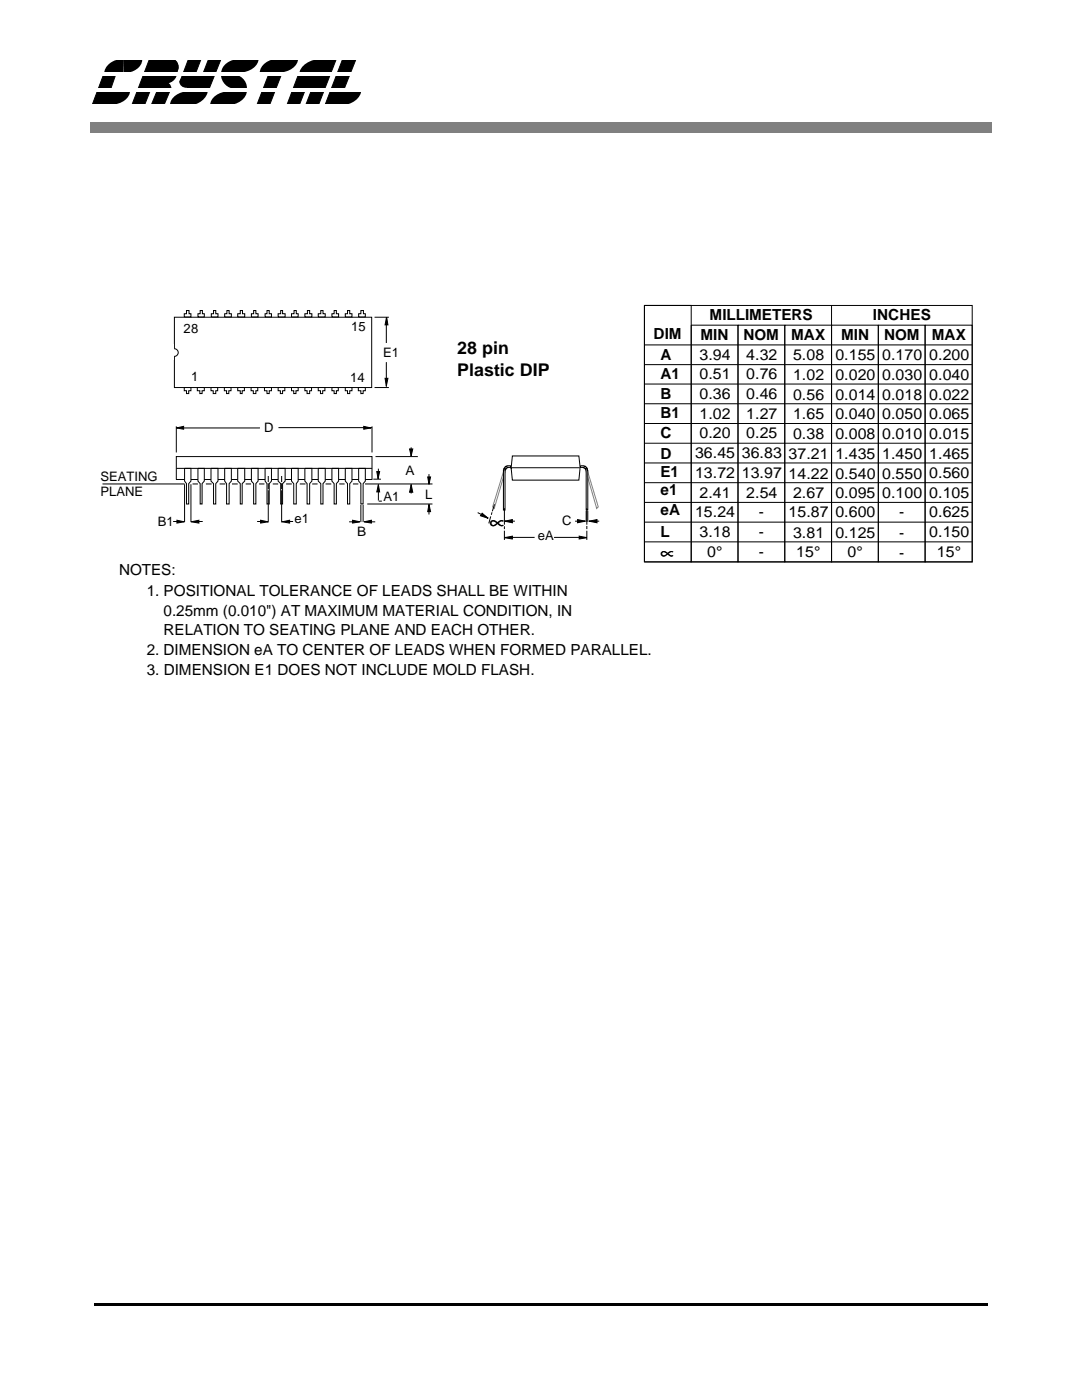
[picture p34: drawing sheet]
<svg xmlns="http://www.w3.org/2000/svg" width="216mm" height="279mm" viewBox="0 0 216 279" stroke-linecap="round" stroke-linejoin="round" font-family="sans-serif">
<defs><g id="words">
<text font-size="4.4" x="97.7" y="105.5">∝</text>
<text font-size="3.9" x="131.8" y="111.6">∝</text>
<g font-size="3.5">
<text x="91.2" y="70.7">28 pin</text>
<text x="91.2" y="75.1">Plastic DIP</text>
</g>
<g font-size="3">
<text x="141.6" y="63.9">MILLIMETERS</text>
<text x="174.2" y="63.9">INCHES</text>
<text x="130.4" y="67.6">DIM</text>
<text x="131.8" y="71.9">A</text>
<text x="139.6" y="71.8">3.94</text>
<text x="139.8" y="67.8">MIN</text>
<text x="148.3" y="67.8">NOM</text>
<text x="148.9" y="71.8">4.32</text>
<text x="157.9" y="67.8">MAX</text>
<text x="158.2" y="71.9">5.08</text>
<text x="166.7" y="71.9">0.155</text>
<text x="167.8" y="67.8">MIN</text>
<text x="176" y="71.9">0.170</text>
<text x="176.4" y="67.8">NOM</text>
<text x="185.4" y="71.9">0.200</text>
<text x="185.9" y="67.8">MAX</text>
<text x="131.8" y="75.6">A1</text>
<text x="139.6" y="75.7">0.51</text>
<text x="148.9" y="75.7">0.76</text>
<text x="158.2" y="75.9">1.02</text>
<text x="166.7" y="75.9">0.020</text>
<text x="176" y="75.9">0.030</text>
<text x="185.4" y="75.8">0.040</text>
<text x="131.8" y="83.4">B1</text>
<text x="131.8" y="79.6">B</text>
<text x="139.6" y="83.6">1.02</text>
<text x="139.6" y="79.6">0.36</text>
<text x="148.9" y="83.6">1.27</text>
<text x="148.9" y="79.6">0.46</text>
<text x="158.2" y="83.7">1.65</text>
<text x="158.2" y="79.8">0.56</text>
<text x="166.7" y="83.7">0.040</text>
<text x="166.7" y="79.8">0.014</text>
<text x="176" y="83.7">0.050</text>
<text x="176" y="79.8">0.018</text>
<text x="185.4" y="83.7">0.065</text>
<text x="185.4" y="79.8">0.022</text>
<text x="131.8" y="87.5">C</text>
<text x="139.6" y="87.5">0.20</text>
<text x="148.9" y="87.5">0.25</text>
<text x="158.2" y="87.6">0.38</text>
<text x="166.7" y="87.6">0.008</text>
<text x="176" y="87.6">0.010</text>
<text x="185.4" y="87.6">0.015</text>
<text x="131.8" y="95.3">E1</text>
<text x="131.8" y="91.5">D</text>
<text x="138.7" y="95.4">13.72</text>
<text x="138.7" y="91.4">36.45</text>
<text x="148" y="95.4">13.97</text>
<text x="148" y="91.4">36.83</text>
<text x="157.4" y="95.5">14.22 0.540</text>
<text x="157.4" y="91.6">37.21</text>
<text x="166.7" y="91.6">1.435</text>
<text x="176" y="95.5">0.550</text>
<text x="176" y="91.6">1.450</text>
<text x="185.4" y="95.4">0.560</text>
<text x="185.4" y="91.6">1.465</text>
<text x="131.8" y="98.7">e1</text>
<text x="139.6" y="99.3">2.41</text>
<text x="148.9" y="99.3">2.54</text>
<text x="158.2" y="99.4">2.67</text>
<text x="166.7" y="99.4">0.095</text>
<text x="176" y="99.4">0.100</text>
<text x="185.4" y="99.4">0.105</text>
<text x="131.8" y="102.9">eA</text>
<text x="131.8" y="107.1">L</text>
<text x="138.7" y="103.2">15.24</text>
<text x="139.6" y="107.2">3.18</text>
<text x="151.4" y="107.2">-</text>
<text x="151.4" y="103.2">-</text>
<text x="157.4" y="103.2">15.87</text>
<text x="158.2" y="107.3">3.81</text>
<text x="166.7" y="107.3">0.125</text>
<text x="166.7" y="103.2">0.600</text>
<text x="179.5" y="107.4">-</text>
<text x="179.5" y="103.3">-</text>
<text x="185.4" y="107.2">0.150</text>
<text x="185.4" y="103.2">0.625</text>
<text x="141.1" y="111.1">0°</text>
<text x="151.4" y="111.1">-</text>
<text x="158.9" y="111.3">15°</text>
<text x="169.1" y="111.3">0°</text>
<text x="179.5" y="111.3">-</text>
<text x="186.9" y="111.2">15°</text>
<text x="23.7" y="114.8">NOTES:</text>
<text x="29.3" y="119">1. POSITIONAL TOLERANCE OF LEADS SHALL BE WITHIN</text>
<text x="32.6" y="122.9">0.25mm (0.010&quot;) AT MAXIMUM MATERIAL CONDITION, IN</text>
<text x="29.3" y="130.7">2. DIMENSION eA TO CENTER OF LEADS WHEN FORMED PARALLEL.</text>
<text x="32.6" y="126.8">RELATION TO SEATING PLANE AND EACH OTHER.</text>
<text x="29.3" y="134.6">3. DIMENSION E1 DOES NOT INCLUDE MOLD FLASH.</text>
</g>
<g font-size="2.6">
<text x="36.6" y="66.4">28</text>
<text x="70" y="66">15</text>
<text x="76.5" y="71.2">E1</text>
<text x="38.2" y="75.9">1</text>
<text x="69.9" y="76.3">14</text>
<text x="52.7" y="86.3">D</text>
<text x="20.1" y="95.9">SEATING</text>
<text x="80.9" y="94.8">A</text>
<text x="20.1" y="99">PLANE</text>
<text x="76.5" y="100.1">A1</text>
<text x="84.8" y="99.6">L</text>
<text x="31.5" y="105">B1</text>
<text x="58.7" y="104.3">e1</text>
<text x="71.2" y="107.1">B</text>
<text x="107.3" y="107.8">eA</text>
<text x="112.2" y="104.7">C</text>
</g>
</g></defs>
<g fill="#000">
<path d="M20.9 18h1.5v3h-1.5z" fill-rule="evenodd"/>
<path d="M22.1 18h3.9a3.5 3.5 0 0 1-3.8 2.9z" fill-rule="evenodd"/>
<path d="M24.6 11.9h3.8a3.4 3.4 0 0 1-3.7 2.7z" fill-rule="evenodd"/>
<path d="M21.4 13.1a4.2 4.2 0 0 1 3.2-1.4v3.1h-3.8a2.57 2.57 0 0 1 .6-1.7z" fill-rule="evenodd"/>
<path d="M29.8 11.7h2.6l-3.6 9.3h-2.5z" fill-rule="evenodd"/>
<path d="M29.9 11.5h3.5v6.5h-3.5z" fill-rule="evenodd"/>
<path d="M31.4 17.8h2.6l-1.3 3.2h-2.5z" fill-rule="evenodd"/>
<path d="M32.6 16.3a1.5 1.5 0 0 1 1.5 1.4h-1.6z" fill-rule="evenodd"/>
<path d="M31.8 12.6a2.07 2.07 0 0 1 2.6-.3 2.07 2.07 0 0 1 .8 2.5 2.02 2.02 0 0 1-2.3 1.7 2.02 2.02 0 0 1-1.7-2.3l.1-.6z" fill-rule="evenodd"/>
<path d="M32.9 12.2a1.63 1.63 0 0 1 2.2 .1 1.63 1.63 0 0 1 0 2.2 1.63 1.63 0 0 1-2.2 .1 1.81 1.81 0 0 1 0-2.4z" fill-rule="evenodd"/>
<path d="M37.3 17.7l4.2 .1a3.9 3.9 0 0 1-4.1 3.3z" fill-rule="evenodd"/>
<path d="M37.4 14.9h3.4v2.9h-3.4z" fill-rule="evenodd"/>
<path d="M37.7 11.7h2.4l-1.7 4.7h-2.5z" fill-rule="evenodd"/>
<path d="M36.1 15.7a1.46 1.46 0 0 1 1.5-.4 1.46 1.46 0 0 1 1 1.1 1.43 1.43 0 0 1-1.4 1.1 1.43 1.43 0 0 1-1.4-1.1z" fill-rule="evenodd"/>
<path d="M41.6 11.6h2.6l-2.4 6h-2.4l2.3-6z" fill-rule="evenodd"/>
<path d="M44.6 13.8l.2 .7h-.5z" fill-rule="evenodd"/>
<path d="M45.1 18h4.2a3.7 3.7 0 0 1-4 3z" fill-rule="evenodd"/>
<path d="M46.3 14.8a2.88 2.88 0 0 1 3 2.9l-3-.1z" fill-rule="evenodd"/>
<path d="M44.1 14.8l2.8-.1 .1 3a2.89 2.89 0 0 1-2.9-2.9z" fill-rule="evenodd"/>
<path d="M47.7 11.6h3.9a3.5 3.5 0 0 1-3.8 2.9z" fill-rule="evenodd"/>
<path d="M44.8 13a4.3 4.3 0 0 1 3.2-1.3l-.1 2.9h-3.8a2.33 2.33 0 0 1 .7-1.6z" fill-rule="evenodd"/>
<path d="M54.7 11.9l2.6-.1-3.6 9.3h-2.5z" fill-rule="evenodd"/>
<path d="M59.6 14.9h2.5l-2.3 6h-2.5z" fill-rule="evenodd"/>
<path d="M60.6 14.8h3.5v3h-3.5z" fill-rule="evenodd"/>
<path d="M64.5 11.9l2.6-.2-3.6 9.4h-2.5z" fill-rule="evenodd"/>
<path d="M66.9 19.1h2v1.8h-2z" fill-rule="evenodd"/>
<path d="M67.9 17.8h4.2a3.9 3.9 0 0 1-4.2 3.2z" fill-rule="evenodd"/>
<path d="M68.4 11.7h2.7l-3.7 9.3h-2.6z" fill-rule="evenodd"/>
<path d="M34.6 19.4a4.8 4.8 0 0 1 3.4-1.2v2.8l-4.1 .1a2.25 2.25 0 0 1 .7-1.7z" fill-rule="evenodd"/>
<path d="M42.6 19.5a4.3 4.3 0 0 1 3.2-1.3v2.9h-3.9a2.31 2.31 0 0 1 .7-1.6z" fill-rule="evenodd"/>
</g>
<g fill="none" stroke="#000" stroke-width=".2">
<path d="M20.9 18h1.5v3h-1.5zM29.8 11.7l-3.5 9.3h2.5l3.6-9.3h-2.5M29.9 11.5h3.6v6.5h-3.6zM31.5 17.8l-1.3 3.2h2.5l1.3-3.2h-2.6M34.1 17.7a1.46 1.46 0 0 0-1.5-1.4v1.4h1.6M37.4 14.9h3.5v3h-3.5zM37.7 11.7l-1.8 4.7h2.5l1.7-4.7h-2.4M41.6 11.6h2.6l-2.4 6h-2.4l2.3-6M44.6 13.8l-.3 .7h.5l-.2-.7M54.7 11.9l2.6-.1-3.6 9.3h-2.5zM59.6 14.9h2.5l-2.3 6h-2.5zM60.6 14.8h3.5v3h-3.5z"/>
<path d="M64.5 11.9l-3.5 9.2h2.5l3.6-9.4-2.5 .2M66.9 19.1h2.1v1.9h-2.1zM68.4 11.7l-3.6 9.3h2.6l3.7-9.3h-2.6"/>
</g>
<g fill="#000" stroke="#000" stroke-width=".2">
<path d="M31.8 12.6a2.07 2.07 0 0 1 2.6-.3 2.07 2.07 0 0 1 .8 2.5 2.02 2.02 0 0 1-2.3 1.7 2.02 2.02 0 0 1-1.7-2.3l.1-.6z" fill-rule="evenodd"/>
<path d="M32.9 12.2a1.63 1.63 0 0 1 2.2 .1 1.63 1.63 0 0 1 0 2.2 1.63 1.63 0 0 1-2.2 .1 1.81 1.81 0 0 1 0-2.4z" fill-rule="evenodd"/>
</g>
<path d="M35.3 11h10v.8h-10z" fill-rule="evenodd" fill="#fff"/>
<g fill="#000">
<path d="M20.7 14.8h2.4l-2.1 6.1h-2.6z" fill-rule="evenodd"/>
<path d="M55.6 11.6l3.9 .1a3.5 3.5 0 0 1-3.9 2.8z" fill-rule="evenodd"/>
<path d="M52.5 13a4.3 4.3 0 0 1 3.3-1.3v2.9l-4 .1a2.37 2.37 0 0 1 .7-1.7z" fill-rule="evenodd"/>
<path d="M60.4 13.3a5.7 5.7 0 0 1 4.2-1.6v3.2l-4.9 .1a2.4 2.4 0 0 1 .7-1.7z" fill-rule="evenodd"/>
</g>
<path d="M20.7 14.8h2.4l-2.1 6.1h-2.6z" fill="none" stroke="#000" stroke-width=".2"/>
<g fill="#fff">
<path d="M19.6 14.4h52.7v.6h-52.7z" fill-rule="evenodd"/>
<path d="M21.1 11.3h52.7v.6h-52.7z" fill-rule="evenodd"/>
<path d="M18.3 20.8h53.5v.5h-53.5z" fill-rule="evenodd"/>
<path d="M17.8 17.6h54.9v.6h-54.9z" fill-rule="evenodd"/>
</g>
<g fill="#808080">
<path d="M18 24.4h1v2.1h-1z"/>
<path d="M196.8 24.4h1.1v2.1h-1.1z"/>
<path d="M19 24.4h177.8v2.1h-177.8z"/>
</g>
<path d="M18.8 260.1h.2v.5h-.2zM19 260.1h177.8v.5h-177.8zM196.8 260.1h.3v.5h-.3z" fill="#000"/>
<g fill="#fff">
<path d="M18.8 262.9h178v8.8h-178z" fill-rule="evenodd"/>
<path d="M20.1 61h173.9v74.3h-173.9z" fill-rule="evenodd"/>
</g>
<path d="M128.6 61h9.3v51.1h-9.3zM137.9 64.9h9.4v47.2h-9.4zM147.3 64.9h9.3v47.2h-9.3zM156.6 64.9h9.3v47.2h-9.3zM165.9 64.9h9.4v47.2h-9.4zM175.3 64.9h9.3v47.2h-9.3zM184.6 64.9h9.4v47.2h-9.4zM102 93.3l.2 2.5h13.3l.3-2.5-.3-2.3h-13.3l-.2 2.5M102 93.3h13.8" fill="none" stroke="#000" stroke-width=".2"/>
<path d="M34.8 63.3h39.3v14h-39.3z" fill-rule="evenodd" fill="#fff"/>
<path d="M34.8 63.3h39.4v14h-39.4zM74.7 63.3h2.9M74.7 77.3h2.9" fill="none" stroke="#000" stroke-width=".2"/>
<path d="M36.8 77.3h1.3v.7h-.4v.5h-.5v-.5h-.4z" fill-rule="evenodd" fill="#fff"/>
<path d="M36.8 77.3h1.3v.7h-.4v.5h-.5v-.5h-.4z" fill="none" stroke="#000" stroke-width=".2"/>
<path d="M39.4 77.3h1.4v.7h-.5v.5h-.4v-.5h-.5z" fill-rule="evenodd" fill="#fff"/>
<path d="M39.4 77.3h1.4v.7h-.5v.5h-.4v-.5h-.5z" fill="none" stroke="#000" stroke-width=".2"/>
<path d="M42.1 77.3h1.3v.7h-.3v.5h-.6v-.5h-.4z" fill-rule="evenodd" fill="#fff"/>
<path d="M42.1 77.3h1.3v.7h-.3v.5h-.6v-.5h-.4z" fill="none" stroke="#000" stroke-width=".2"/>
<path d="M44.8 77.3h1.3v.7h-.4v.5h-.5v-.5h-.4z" fill-rule="evenodd" fill="#fff"/>
<path d="M44.8 77.3h1.3v.7h-.4v.5h-.5v-.5h-.4z" fill="none" stroke="#000" stroke-width=".2"/>
<path d="M47.4 77.3h1.4v.7h-.5v.5h-.4v-.5h-.5z" fill-rule="evenodd" fill="#fff"/>
<path d="M47.4 77.3h1.4v.7h-.5v.5h-.4v-.5h-.5z" fill="none" stroke="#000" stroke-width=".2"/>
<path d="M50.1 77.3h1.3v.7h-.3v.5h-.6v-.5h-.4z" fill-rule="evenodd" fill="#fff"/>
<path d="M50.1 77.3h1.3v.7h-.3v.5h-.6v-.5h-.4z" fill="none" stroke="#000" stroke-width=".2"/>
<path d="M68.9 77.3h1.3v.7h-.4v.5h-.5v-.5h-.4z" fill-rule="evenodd" fill="#fff"/>
<path d="M68.9 77.3h1.3v.7h-.4v.5h-.5v-.5h-.4z" fill="none" stroke="#000" stroke-width=".2"/>
<path d="M71.5 77.3h1.4v.7h-.4v.5h-.5v-.5h-.5z" fill-rule="evenodd" fill="#fff"/>
<path d="M71.5 77.3h1.4v.7h-.4v.5h-.5v-.5h-.5z" fill="none" stroke="#000" stroke-width=".2"/>
<path d="M52.8 77.3h1.4v.7h-.5v.5h-.4v-.5h-.5z" fill-rule="evenodd" fill="#fff"/>
<path d="M52.8 77.3h1.4v.7h-.5v.5h-.4v-.5h-.5z" fill="none" stroke="#000" stroke-width=".2"/>
<path d="M55.5 77.3h1.3v.7h-.4v.5h-.5v-.5h-.4z" fill-rule="evenodd" fill="#fff"/>
<path d="M55.5 77.3h1.3v.7h-.4v.5h-.5v-.5h-.4z" fill="none" stroke="#000" stroke-width=".2"/>
<path d="M58.2 77.3h1.3v.7h-.4v.5h-.5v-.5h-.4z" fill-rule="evenodd" fill="#fff"/>
<path d="M58.2 77.3h1.3v.7h-.4v.5h-.5v-.5h-.4z" fill="none" stroke="#000" stroke-width=".2"/>
<path d="M60.8 77.3h1.4v.7h-.4v.5h-.5v-.5h-.5z" fill-rule="evenodd" fill="#fff"/>
<path d="M60.8 77.3h1.4v.7h-.4v.5h-.5v-.5h-.5z" fill="none" stroke="#000" stroke-width=".2"/>
<path d="M63.5 77.3h1.3v.7h-.4v.5h-.5v-.5h-.4z" fill-rule="evenodd" fill="#fff"/>
<path d="M63.5 77.3h1.3v.7h-.4v.5h-.5v-.5h-.4z" fill="none" stroke="#000" stroke-width=".2"/>
<path d="M66.2 77.3h1.3v.7h-.4v.5h-.4v-.5h-.5z" fill-rule="evenodd" fill="#fff"/>
<path d="M66.2 77.3h1.3v.7h-.4v.5h-.4v-.5h-.5z" fill="none" stroke="#000" stroke-width=".2"/>
<path d="M56 62h.4v.6h.5v.6h-1.4v-.6h.5z" fill-rule="evenodd" fill="#fff"/>
<path d="M56 62h.4v.6h.5v.6h-1.4v-.6h.5z" fill="none" stroke="#000" stroke-width=".2"/>
<path d="M53.3 62h.4v.6h.5v.6h-1.3v-.6h.4z" fill-rule="evenodd" fill="#fff"/>
<path d="M53.3 62h.4v.6h.5v.6h-1.3v-.6h.4z" fill="none" stroke="#000" stroke-width=".2"/>
<path d="M61.3 62h.5v.6h.4v.6h-1.4v-.6h.5z" fill-rule="evenodd" fill="#fff"/>
<path d="M61.3 62h.5v.6h.4v.6h-1.4v-.6h.5z" fill="none" stroke="#000" stroke-width=".2"/>
<path d="M58.7 62h.4v.6h.4v.6h-1.3v-.6h.5z" fill-rule="evenodd" fill="#fff"/>
<path d="M58.7 62h.4v.6h.4v.6h-1.3v-.6h.5z" fill="none" stroke="#000" stroke-width=".2"/>
<path d="M66.7 62h.4v.6h.5v.6h-1.4v-.6h.5z" fill-rule="evenodd" fill="#fff"/>
<path d="M66.7 62h.4v.6h.5v.6h-1.4v-.6h.5z" fill="none" stroke="#000" stroke-width=".2"/>
<path d="M64 62h.5v.6h.4v.6h-1.4v-.6h.5z" fill-rule="evenodd" fill="#fff"/>
<path d="M64 62h.5v.6h.4v.6h-1.4v-.6h.5z" fill="none" stroke="#000" stroke-width=".2"/>
<path d="M72 62h.5v.6h.4v.6h-1.3v-.6h.4z" fill-rule="evenodd" fill="#fff"/>
<path d="M72 62h.5v.6h.4v.6h-1.3v-.6h.4z" fill="none" stroke="#000" stroke-width=".2"/>
<path d="M69.3 62h.5v.6h.4v.6h-1.3v-.6h.4z" fill-rule="evenodd" fill="#fff"/>
<path d="M69.3 62h.5v.6h.4v.6h-1.3v-.6h.4z" fill="none" stroke="#000" stroke-width=".2"/>
<path d="M37.2 62h.5v.6h.4v.6h-1.3v-.6h.4z" fill-rule="evenodd" fill="#fff"/>
<path d="M37.2 62h.5v.6h.4v.6h-1.3v-.6h.4z" fill="none" stroke="#000" stroke-width=".2"/>
<path d="M45.3 62h.4v.6h.5v.6h-1.4v-.6h.5z" fill-rule="evenodd" fill="#fff"/>
<path d="M45.3 62h.4v.6h.5v.6h-1.4v-.6h.5z" fill="none" stroke="#000" stroke-width=".2"/>
<path d="M39.9 62h.5v.6h.4v.6h-1.3v-.6h.4z" fill-rule="evenodd" fill="#fff"/>
<path d="M39.9 62h.5v.6h.4v.6h-1.3v-.6h.4z" fill="none" stroke="#000" stroke-width=".2"/>
<path d="M42.6 62h.5v.6h.4v.6h-1.3v-.6h.4z" fill-rule="evenodd" fill="#fff"/>
<path d="M42.6 62h.5v.6h.4v.6h-1.3v-.6h.4z" fill="none" stroke="#000" stroke-width=".2"/>
<path d="M50.6 62h.5v.6h.4v.6h-1.3v-.6h.4z" fill-rule="evenodd" fill="#fff"/>
<path d="M50.6 62h.5v.6h.4v.6h-1.3v-.6h.4z" fill="none" stroke="#000" stroke-width=".2"/>
<path d="M47.9 62h.5v.6h.4v.6h-1.4v-.6h.5z" fill-rule="evenodd" fill="#fff"/>
<path d="M47.9 62h.5v.6h.4v.6h-1.4v-.6h.5z" fill="none" stroke="#000" stroke-width=".2"/>
<g fill="#fff">
<path d="M32.4 68.6h2.3v3.2h-2.3z" fill-rule="evenodd"/>
<path d="M35.2 91.1h39v4.6h-39z" fill-rule="evenodd"/>
<circle cx="36.6" cy="75.4" r=".76"/>
<circle cx="34.8" cy="70.4" r=".76"/>
</g>
<circle cx="34.8" cy="70.4" r=".76" fill="#fff" stroke="#000" stroke-width=".2"/>
<path d="M35.2 91.1h39v4.6h-39zM35.2 85.1v5.2M74.2 85.1v5.2" fill="none" stroke="#000" stroke-width=".2"/>
<path d="M36.8 93.5h1.3v2.5l-.4 .5v4.1h-.5v-4.1l-.4-.5z" fill-rule="evenodd" fill="#fff"/>
<path d="M36.8 93.5h1.3v2.5l-.4 .5v4.1h-.5v-4.1l-.4-.5z" fill="none" stroke="#000" stroke-width=".2"/>
<path d="M39.5 93.5h1.3v2.5l-.5 .5v4.1h-.4v-4.1l-.4-.5z" fill-rule="evenodd" fill="#fff"/>
<path d="M39.5 93.5h1.3v2.5l-.5 .5v4.1h-.4v-4.1l-.4-.5z" fill="none" stroke="#000" stroke-width=".2"/>
<path d="M42.1 93.5h1.4v2.5l-.4 .5v4.1h-.5v-4.1l-.5-.5z" fill-rule="evenodd" fill="#fff"/>
<path d="M42.1 93.5h1.4v2.5l-.4 .5v4.1h-.5v-4.1l-.5-.5z" fill="none" stroke="#000" stroke-width=".2"/>
<path d="M44.8 93.5h1.4v2.5l-.5 .5v4.1h-.5v-4.1l-.4-.5z" fill-rule="evenodd" fill="#fff"/>
<path d="M44.8 93.5h1.4v2.5l-.5 .5v4.1h-.5v-4.1l-.4-.5z" fill="none" stroke="#000" stroke-width=".2"/>
<path d="M47.4 93.5h1.4v2.5l-.5 .5v4.1h-.4v-4.1l-.5-.5z" fill-rule="evenodd" fill="#fff"/>
<path d="M47.4 93.5h1.4v2.5l-.5 .5v4.1h-.4v-4.1l-.5-.5z" fill="none" stroke="#000" stroke-width=".2"/>
<path d="M50.2 93.5h1.3v2.5l-.4 .5v4.1h-.5v-4.1l-.4-.5z" fill-rule="evenodd" fill="#fff"/>
<path d="M50.2 93.5h1.3v2.5l-.4 .5v4.1h-.5v-4.1l-.4-.5z" fill="none" stroke="#000" stroke-width=".2"/>
<path d="M68.9 93.5h1.3v2.5l-.4 .5v4.1h-.5v-4.1l-.4-.5z" fill-rule="evenodd" fill="#fff"/>
<path d="M68.9 93.5h1.3v2.5l-.4 .5v4.1h-.5v-4.1l-.4-.5z" fill="none" stroke="#000" stroke-width=".2"/>
<path d="M71.6 93.5h1.3v2.5l-.4 .5v4.1h-.5v-4.1l-.4-.5z" fill-rule="evenodd" fill="#fff"/>
<path d="M71.6 93.5h1.3v2.5l-.4 .5v4.1h-.5v-4.1l-.4-.5z" fill="none" stroke="#000" stroke-width=".2"/>
<path d="M52.9 93.5h1.3v2.5l-.5 .5v4.1h-.4v-4.1l-.4-.5z" fill-rule="evenodd" fill="#fff"/>
<path d="M52.9 93.5h1.3v2.5l-.5 .5v4.1h-.4v-4.1l-.4-.5z" fill="none" stroke="#000" stroke-width=".2"/>
<path d="M55.5 93.5h1.4v2.5l-.5 .5v4.1h-.4v-4.1l-.5-.5z" fill-rule="evenodd" fill="#fff"/>
<path d="M55.5 93.5h1.4v2.5l-.5 .5v4.1h-.4v-4.1l-.5-.5z" fill="none" stroke="#000" stroke-width=".2"/>
<path d="M58.2 93.5h1.3v2.5l-.4 .5v4.1h-.5v-4.1l-.4-.5z" fill-rule="evenodd" fill="#fff"/>
<path d="M58.2 93.5h1.3v2.5l-.4 .5v4.1h-.5v-4.1l-.4-.5z" fill="none" stroke="#000" stroke-width=".2"/>
<path d="M60.8 93.5h1.4v2.5l-.4 .5v4.1h-.5v-4.1l-.5-.5z" fill-rule="evenodd" fill="#fff"/>
<path d="M60.8 93.5h1.4v2.5l-.4 .5v4.1h-.5v-4.1l-.5-.5z" fill="none" stroke="#000" stroke-width=".2"/>
<path d="M63.5 93.5h1.4v2.5l-.4 .5v4.1h-.5v-4.1l-.5-.5z" fill-rule="evenodd" fill="#fff"/>
<path d="M63.5 93.5h1.4v2.5l-.4 .5v4.1h-.5v-4.1l-.5-.5z" fill="none" stroke="#000" stroke-width=".2"/>
<path d="M66.2 93.5h1.4v2.5l-.5 .5v4.1h-.4v-4.1l-.5-.5z" fill-rule="evenodd" fill="#fff"/>
<g fill="none" stroke="#000" stroke-width=".2">
<path d="M128.6 61h65.4v51.1h-65.4zM128.6 68.8h65.4M128.6 72.8h65.4M128.6 76.6h65.4M165.9 61v3.9M35.2 93.5h39M66.2 93.5h1.4v2.5l-.5 .5v4.1h-.4v-4.1l-.5-.5zM70.4 96.6h1.1M72.8 96.6h13.5M128.6 80.6h65.4M128.6 84.5h65.4M128.6 88.5h65.4"/>
<path d="M128.6 92.4h65.4M128.6 96.3h65.4M73.3 100.6h13M128.6 100.3h65.4M128.6 104.2h65.4M128.6 108.1h65.4"/>
</g>
<path d="M100.6 93.3l.4-.3h.9v.3h-.6a.7 .7 0 0 0-.5 .9l-2.2 7.3-.3-.3zM115.8 93h.8l.6 .5 2.2 7.7-.3 .3-2.1-7.3a1 1 0 0 0-.6-.9h-.6z" fill="none" stroke="#808080" stroke-width=".2"/>
<path d="M115.8 93h.4l.1 .5 .8 7.9h-.1l-.8-7.9h-.4z" fill-rule="evenodd" fill="#fff"/>
<g fill="#fff" stroke="#000" stroke-width=".2">
<path d="M100.7 93.3l.3-.3h.9v.3h-.7l-.4 .6v7.9h-.3v-7.9z" fill-rule="evenodd"/>
<path d="M115.8 93h.7a.89 .89 0 0 1 .7 .9l.1 7.9h-.3v-7.8a.68 .68 0 0 0-.5-.7h-.7z" fill-rule="evenodd"/>
</g>
<g fill="none" stroke="#000" stroke-width=".2">
<path d="M77.1 63.4v5.1M77.1 72.3v4.9M20.4 96.6h16.4M36.6 85.4h15.3M38.4 96.6h1.1M41.1 96.6h1.1M43.8 96.6h1.2M46.3 96.6h1.1M49 96.6h1.1M51.7 96.6h1.1M54.4 96.6h1.1M55.6 85.3h18.6"/>
<path d="M57.1 96.6h1.1M59.8 96.6h1.2M62.3 96.6h1.1M65 96.6h1.1M67.7 96.6h1.1M74.9 91.1h8.5M82 89.3v1.7M82 96.6v1.9M69.7 104.1h1.9M72 100.8v3.4M72.5 100.8v3.4M72.8 104.1h2.1"/>
<path d="M95.3 102.3l2.1 1.1M100.6 101.4v3.3M100.6 105v.6M100.6 105.9v1.9M100.6 104h2.1M100.6 107.3h6.1M110.6 107.3h6.4M114.7 104h2.1M117 102v2.1M117.1 101.4v3.3M117.1 105v.6M117.1 105.9v1.9"/>
<path d="M117.3 102v2.1M117.5 104h2.1"/>
</g>
<g fill="#000" stroke="#000" stroke-width=".2">
<path d="M76.8 75.5h.6l-.3 1.5zM77.2 63.3l.2 1.5h-.6zM35.2 85.4l1.4-.3v.6zM72.6 85.1l1.4 .3-1.4 .3zM82 96.7l.4 1.5h-.7zM81.7 89.6h.7l-.4 1.4zM70.4 103.8l1.4 .3-1.4 .3zM72.6 104.1l1.5-.3v.6zM96.2 102.4l1.2 1-1.5-.5zM100.7 104l1.5-.3v.6zM100.7 107.3l1.5-.3v.6zM115.3 103.7l1.5 .3-1.5 .3z"/>
<path d="M115.6 107l1.5 .3-1.5 .3zM117.5 104l1.6-.3v.6z"/>
</g>
<path d="M31.5 103.1h1.9v1.9h-1.9z" fill-rule="evenodd" fill="#fff"/>
<g fill="none" stroke="#000" stroke-width=".2">
<path d="M36.8 96.6v7.6M38.1 96.6v7.6M53.5 95v1.2M53.5 96.5v1.1M53.5 97.9v6.4M56.2 95v1.2M56.2 96.5v1.1M56.2 97.9v6.4M74.5 95.6h1.5M75.5 93.5v2M75.5 96.7v3.2M85.6 94.6v2"/>
<path d="M34.5 104.1h2.1M38.4 104.1h2M51.3 104.1h2M56.5 104.1h2M75.6 100h.6M85.6 100.7v2M97.9 103.1l-.4 1.4M98.2 102.2l-.2 .5M98.7 100.6l-.5 1.4"/>
</g>
<path d="M75.2 94.1h.6l-.4 1.5zM75.5 96.7l.3 1.5h-.6zM85.3 95.2h.6l-.3 1.4zM35.3 103.8l1.5 .3-1.5 .3zM38.2 104.1l1.5-.3v.6zM52 103.8l1.5 .3-1.5 .3zM56.3 104.1l1.5-.3v.6zM85.6 100.6l.3 1.5h-.6z" fill="#000" stroke="#000" stroke-width=".2"/>
<use href="#words"/>
</svg>
